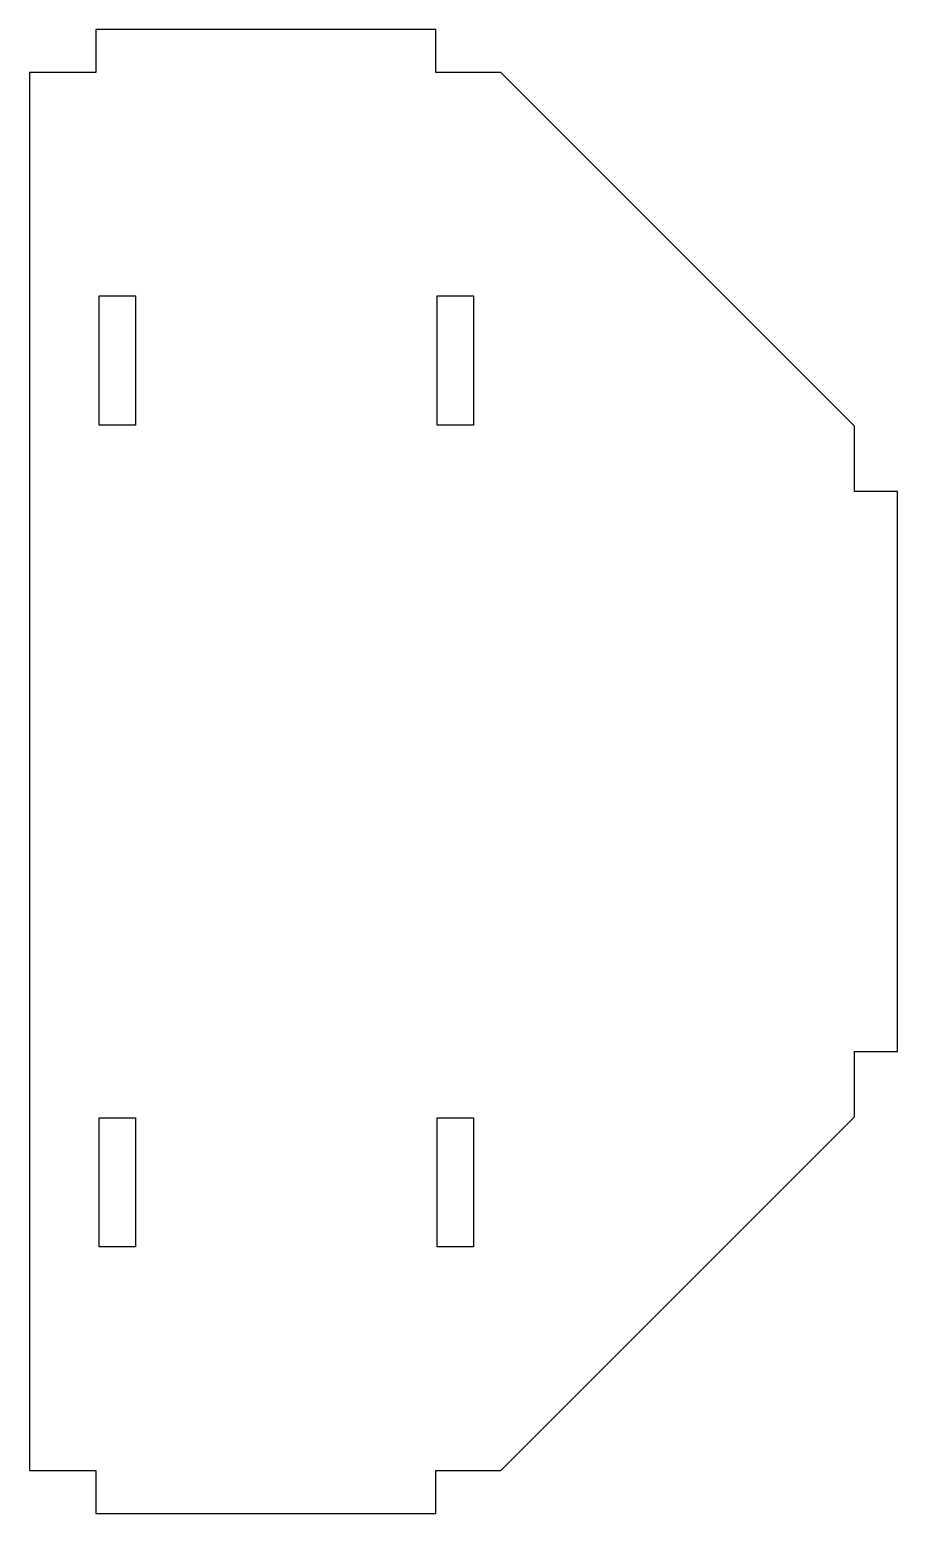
# Model space of a CAD drawing. Header units: millimetres. Extents: x -62 to 3, y -109 to 3.
import ezdxf

# ---------------------------------------------------------------- set-up
doc = ezdxf.new("R2010")
doc.units = ezdxf.units.MM
doc.layers.get('0').update_dxf_attribs({"linetype": 'CONTINUOUS'})

msp = doc.modelspace()

# ---------------------------------------------------------------- linework, layer by layer
for points in [[(-31.47, -108.57), (-31.47, -105.33), (-26.55, -105.33), (0.13, -78.65), (0.13, -73.72), (3.37, -73.72), (3.37, -31.47), (0.13, -31.47), (0.13, -26.55), (-26.55, 0.13), (-31.47, 0.13), (-31.47, 3.37), (-57.12, 3.37), (-57.12, 0.13), (-62.13, 0.13), (-62.13, -105.33), (-57.12, -105.33), (-57.12, -108.57)], [(-56.87, -26.47), (-56.87, -16.72), (-54.13, -16.72), (-54.13, -26.47)], [(-31.37, -26.47), (-31.37, -16.72), (-28.63, -16.72), (-28.63, -26.47)], [(-54.13, -88.47), (-56.87, -88.47), (-56.87, -78.72), (-54.13, -78.72)], [(-31.37, -88.47), (-31.37, -78.72), (-28.63, -78.72), (-28.63, -88.47)]]:
    msp.add_lwpolyline(points, close=True)

doc.saveas('drawing.dxf')
